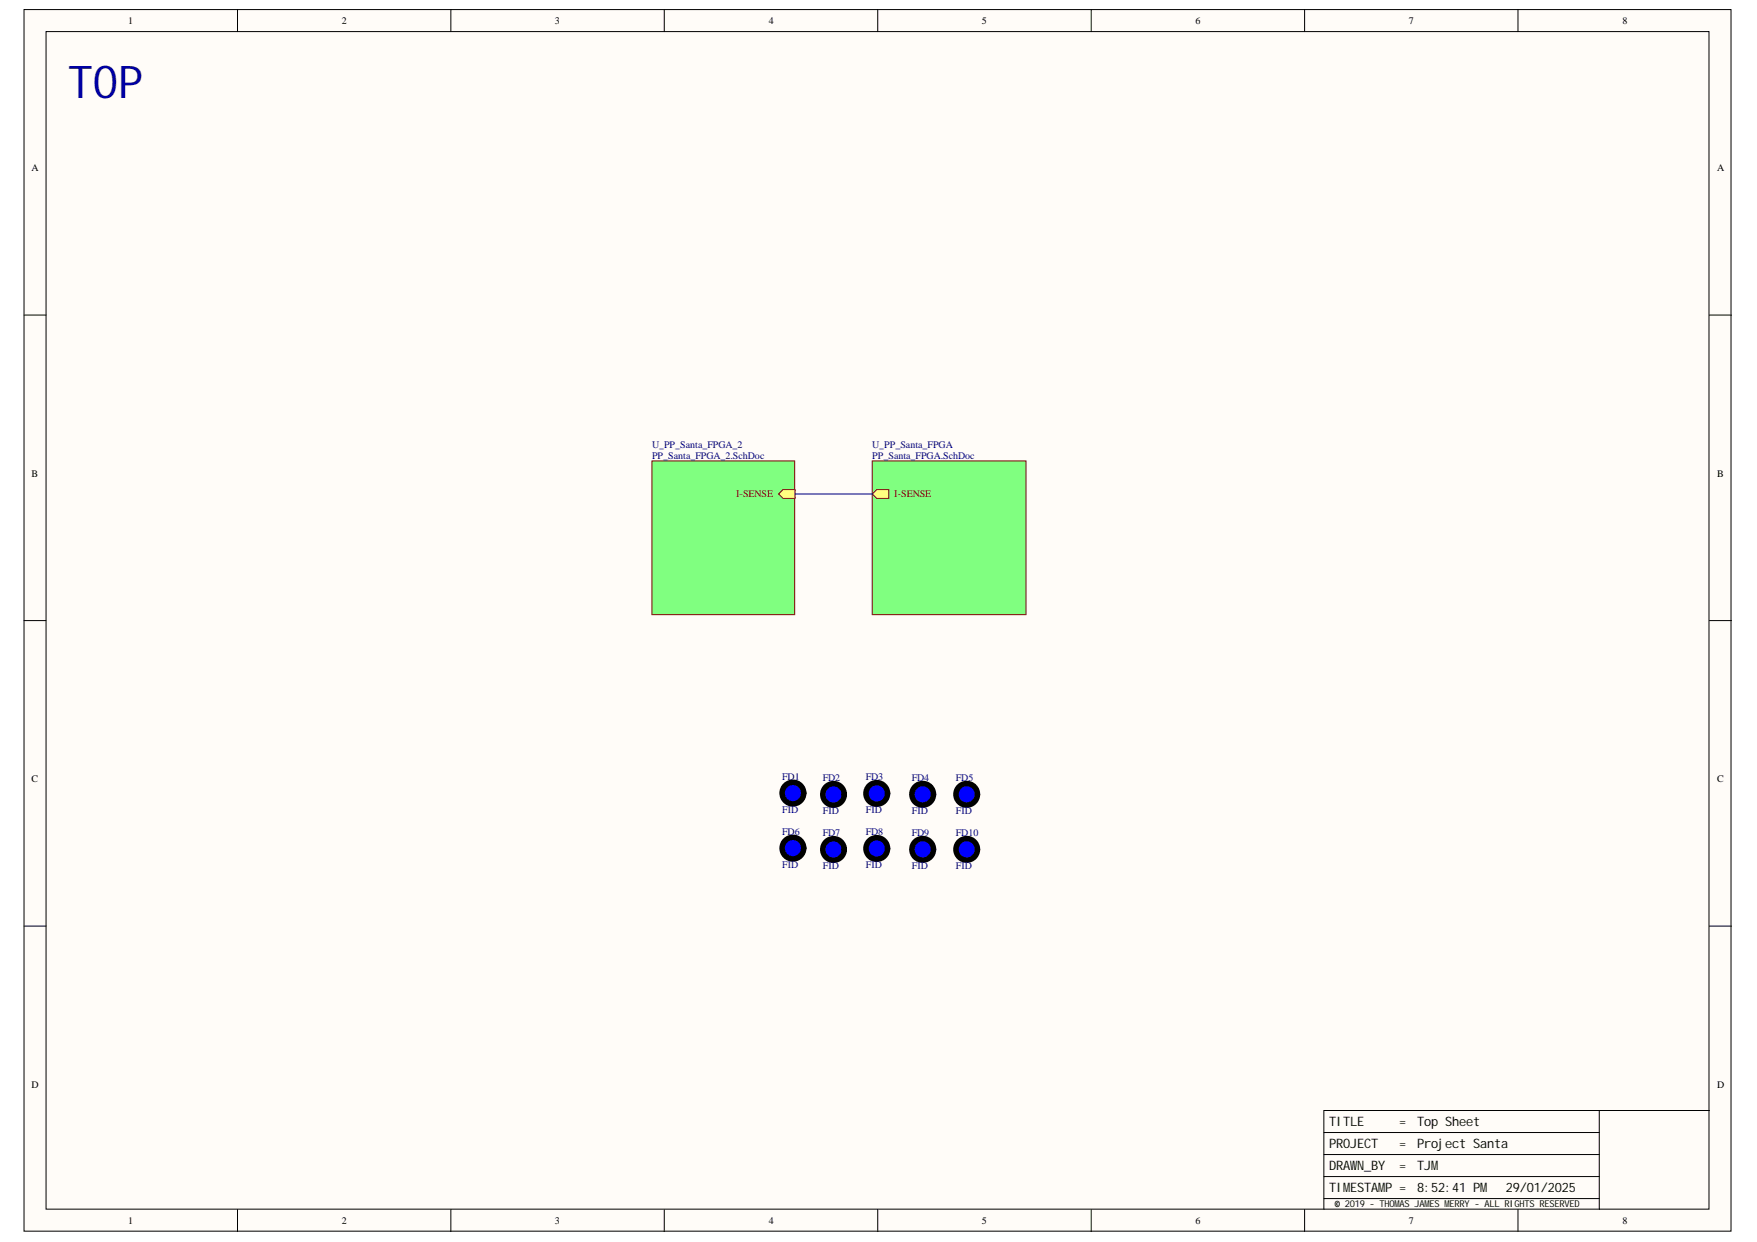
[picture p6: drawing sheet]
<svg xmlns="http://www.w3.org/2000/svg" width="297mm" height="210mm" viewBox="0 0 297 210" stroke-linecap="round" stroke-linejoin="round" font-family="sans-serif">
<defs><g id="words">
<text font-size="7.6" fill="#000080" x="11.5" y="16.5">TOP</text>
<g font-size="2.2" fill="#080d02">
<text x="224.7" y="190.3">TITLE</text>
<text x="236.5" y="190.3">=</text>
<text x="239.6" y="190.3">Top Sheet</text>
<text x="224.7" y="194">PROJECT</text>
<text x="224.7" y="197.7">DRAWN_BY</text>
<text x="236.5" y="194">=</text>
<text x="236.5" y="197.7">=</text>
<text x="239.6" y="194">Project Santa</text>
<text x="239.6" y="197.7">TJM</text>
<text x="224.7" y="201.5">TIMESTAMP =</text>
<text x="239.6" y="201.5">8:52:41 PM</text>
<text x="254.6" y="201.5">29/01/2025</text>
</g>
<g font-size="1.7">
<text x="21.7" y="4.1">1</text>
<text x="57.8" y="4.1">2</text>
<text x="93.8" y="4.1">3</text>
<text x="130" y="4.1">4</text>
<text x="166" y="4.1">5</text>
<text x="202.1" y="4.1">6</text>
<text x="238.2" y="4.1">7</text>
<text x="274.3" y="4.1">8</text>
<text x="5.3" y="28.9">A</text>
<text x="290.3" y="28.9">A</text>
<text x="5.3" y="80.6">B</text>
<text x="290.3" y="80.6">B</text>
<text x="5.3" y="132.2">C</text>
<text x="290.3" y="132.2">C</text>
<text x="5.3" y="183.8">D</text>
<text x="290.3" y="183.8">D</text>
<text x="21.7" y="206.9">1</text>
<text x="57.8" y="206.9">2</text>
<text x="93.8" y="206.9">3</text>
<text x="130" y="206.9">4</text>
<text x="166" y="206.9">5</text>
<text x="202.1" y="206.9">6</text>
<text x="238.2" y="206.9">7</text>
<text x="274.3" y="206.9">8</text>
</g>
<g font-size="1.7" fill="#000080">
<text x="110.2" y="75.7">U_PP_Santa_FPGA_2</text>
<text x="110.2" y="77.5">PP_Santa_FPGA_2.SchDoc</text>
<text x="147.5" y="75.7">U_PP_Santa_FPGA</text>
<text x="147.5" y="77.5">PP_Santa_FPGA.SchDoc</text>
<text x="132.2" y="131.9">FD1</text>
<text x="146.4" y="131.9">FD3</text>
<text x="132.2" y="137.5">FID</text>
<text x="139.1" y="132.1">FD2</text>
<text x="139.1" y="137.6">FID</text>
<text x="146.4" y="137.5">FID</text>
<text x="154.2" y="132.1">FD4</text>
<text x="154.2" y="137.6">FID</text>
<text x="161.6" y="132.1">FD5</text>
<text x="161.6" y="137.6">FID</text>
<text x="132.2" y="141.2">FD6</text>
<text x="139.1" y="141.4">FD7</text>
<text x="146.4" y="141.2">FD8</text>
<text x="154.2" y="141.4">FD9</text>
<text x="161.6" y="141.4">FD10</text>
<text x="132.2" y="146.8">FID</text>
<text x="139.1" y="146.9">FID</text>
<text x="146.4" y="146.8">FID</text>
<text x="154.2" y="146.9">FID</text>
<text x="161.6" y="146.9">FID</text>
</g>
<g font-size="1.7" fill="#800000">
<text x="124.5" y="84">I-SENSE</text>
<text x="151.2" y="84">I-SENSE</text>
</g>
<text font-size="1.6" fill="#080d02" x="225.6" y="204">© 2019 - THOMAS JAMES MERRY - ALL RIGHTS RESERVED</text>
</g></defs>
<g fill="#fffcf8" stroke="#000" stroke-width=".17">
<path d="M4.1 1.6h288.5v206.5h-288.5z"/>
<path d="M7.8 5.3h281.1v199.1h-281.1z"/>
</g>
<g fill="none" stroke="#000" stroke-width=".17">
<path d="M40.2 1.6v3.7M76.2 1.6v3.7M112.3 1.6v3.7M148.4 1.6v3.7M184.5 1.6v3.7M220.6 1.6v3.7M256.6 1.6v3.7M4.1 53.3h3.7M289 53.3h3.7M4.1 104.9h3.7M289 104.9h3.7M4.1 156.5h3.7"/>
<path d="M289 156.5h3.7M223.8 191.4h46.6M223.8 195.1h46.6M223.8 198.8h46.6M270.4 187.7h-46.6v16.7M289 187.7h-18.6v16.7M40.2 204.4v3.7M76.2 204.4v3.7M112.3 204.4v3.7M148.4 204.4v3.7M184.5 204.4v3.7M220.6 204.4v3.7"/>
<path d="M223.8 202.6h46.6M256.6 204.4v3.7"/>
</g>
<path d="M147.5 77.9h26v26h-26z" fill="#80ff80" stroke="#800000" stroke-width=".17"/>
<path d="M147.5 83.5l.7-.8h2.1v1.5h-2.1z" fill-rule="evenodd" fill="#ffff80"/>
<path d="M147.5 83.5l.7-.8h2.1v1.5h-2.1z" fill="none" stroke="#800000" stroke-width=".17"/>
<path d="M110.2 77.9h24.1v26h-24.1z" fill="#80ff80" stroke="#800000" stroke-width=".17"/>
<path d="M131.6 83.5l.8-.8h2v1.5h-2z" fill-rule="evenodd" fill="#ffff80"/>
<path d="M131.6 83.5l.8-.8h2v1.5h-2z" fill="none" stroke="#800000" stroke-width=".17"/>
<g fill="#00f" stroke="#000" stroke-width=".93">
<circle cx="134.1" cy="134" r="1.82"/>
<circle cx="140.9" cy="134.3" r="1.82"/>
<circle cx="148.2" cy="134.1" r="1.82"/>
<circle cx="156" cy="134.2" r="1.82"/>
</g>
<path d="M134.4 83.5h13.1" fill="none" stroke="#000080" stroke-width=".19"/>
<g fill="#00f" stroke="#000" stroke-width=".93">
<circle cx="134.1" cy="143.3" r="1.82"/>
<circle cx="140.9" cy="143.6" r="1.82"/>
<circle cx="148.2" cy="143.4" r="1.82"/>
<circle cx="156" cy="143.5" r="1.82"/>
<circle cx="163.4" cy="134.2" r="1.82"/>
<circle cx="163.4" cy="143.5" r="1.82"/>
</g>
<use href="#words"/>
</svg>
